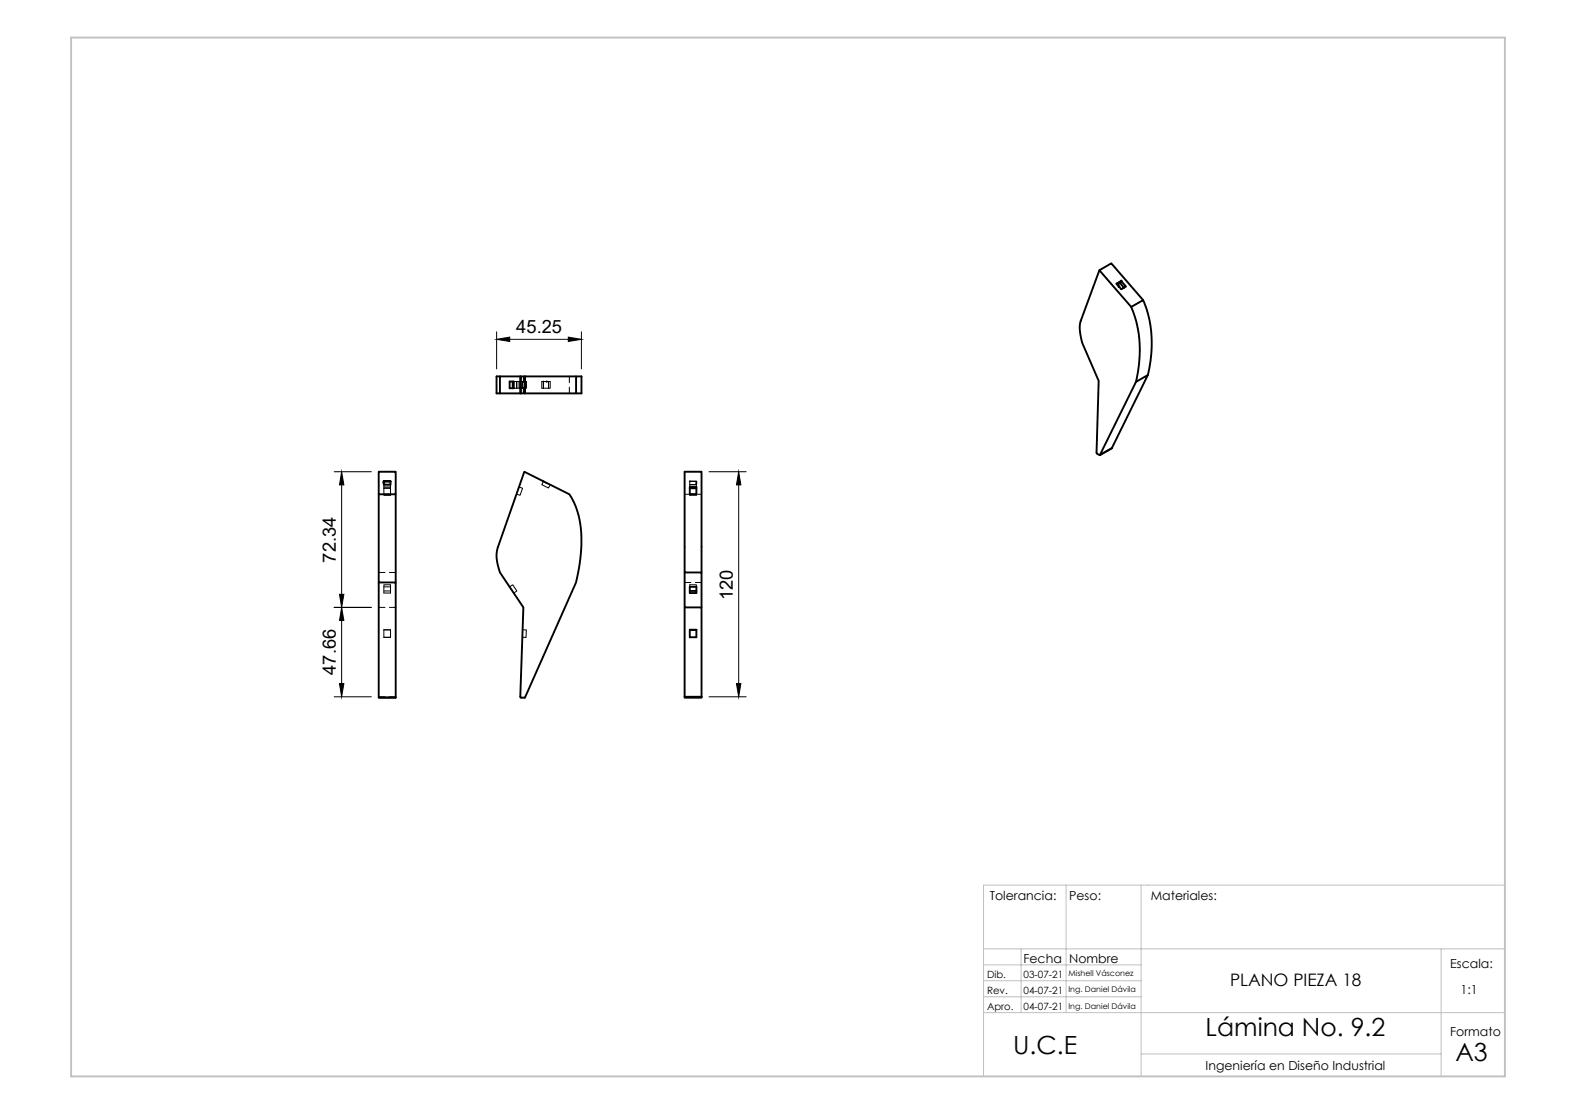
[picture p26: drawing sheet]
<svg xmlns="http://www.w3.org/2000/svg" width="420mm" height="297mm" viewBox="0 0 420 297" stroke-linecap="round" stroke-linejoin="round" font-family="sans-serif">
<defs><g id="words">
<g font-size="6.7">
<text x="270.1" y="281">U.C.E</text>
<text x="321.4" y="276.2">Lámina No. 9.2</text>
<text x="388" y="282.8">A3</text>
</g>
<g font-size="4.9">
<text x="137.6" y="88.9">45.25</text>
<text x="89.5" y="150" transform="rotate(-90 89.5 150)">72.34</text>
<text x="195.4" y="160" transform="rotate(-90 195.4 160)">120</text>
<text x="89.5" y="179.9" transform="rotate(-90 89.5 179.9)">47.66</text>
</g>
<text font-size="4.6" x="327.9" y="262.9">PLANO PIEZA 18</text>
<g font-size="3.3">
<text x="263.9" y="240">Tolerancia:</text>
<text x="285" y="240">Peso:</text>
<text x="306.8" y="240">Materiales:</text>
<text x="272.9" y="256.9">Fecha</text>
<text x="285" y="256.9">Nombre</text>
<text x="386.6" y="258.1">Escala:</text>
<text x="389.4" y="265.1">1:1</text>
<text x="386.6" y="276.2">Formato</text>
<text x="321.4" y="285.3">Ingeniería en Diseño Industrial</text>
</g>
<g font-size="2.7">
<text x="263.1" y="260.8">Dib.</text>
<text x="272.9" y="260.8">03-07-21</text>
<text x="263.1" y="265.1">Rev.</text>
<text x="263.1" y="269.3">Apro.</text>
<text x="272.9" y="265">04-07-21</text>
<text x="272.9" y="269.3">04-07-21</text>
</g>
<g font-size="2.1">
<text x="284.9" y="260.3">Mishell Vásconez</text>
<text x="284.9" y="264.6">Ing. Daniel Dávila</text>
<text x="284.9" y="268.9">Ing. Daniel Dávila</text>
</g>
</g></defs>
<!-- layer: Capa 1 -->
<path d="M262.2 236h139v51h-139zM284.2 236v34M304.2 236v51M262.2 253h139M262.2 257.3h42M272.2 253v17M384.2 253v34M262.2 270h139M262.2 261.5h42M262.2 265.8h42M304.2 281h80" fill="none" stroke="#c0c0c0" stroke-width=".27"/>
<path d="M19 10h382.2v277h-382.2z" fill="none" stroke="#c0c0c0" stroke-width=".5"/>
<g fill="none" stroke="#000" stroke-width=".27">
<path d="M132.4 88.5v9.9M132.4 90.5l3.5-.6v1.2zM135.9 90.5h15.6M151.5 89.9l3.5 .6-3.5 .6zM155 88.5v9.9M137 101.7h.8v1.8M137 103.5h.8M137.7 101.7v1.8M137.8 103.5h1.5M137.8 101.7h.8M138.4 101.7v1.8M139.3 101.7h-.7v1.8"/>
<path d="M139.3 101.7v1.8M139.5 100.4v1.6M139.5 103.2v1.7M139.8 100.4v1.6M139.8 103.2v1.7M140.3 103.5v-1.8h-1v1.8M140.3 101.7v1.8h-1M144.4 101.7h2.3v1.8h-2.3zM144.8 101.7h1M144.9 103.5v-1.8v1.8M144.9 101.7v1.8M146.2 101.7v1.8"/>
<path d="M151.8 100.4v1.6M151.8 103.2v1.7M89.1 125.8h9.9M91.1 129.3v29.2M91.1 125.8l.6 3.5h-1.2zM102.3 130.1v-.9h1.8v.9M102.3 131.7h1.8M102.3 128.8v.1M102.3 130.1l1.8 .1M102.3 128.3h1.8M102.3 130.1h1.8M102.3 129.9h1.8"/>
<path d="M104.1 130.1v2h-1.8v-1.9M138.4 129.9l.9 .3-.7 1.9-.9-.4M145.8 128.8l-.9-.5-.5 .9 1.8 .9 .5-.9M182.5 131.8h1.7M183.9 129.9v-1.6h1.8v1.6M183.9 129.2h1.8M183.9 131.7v.4h1.8v-.4M183.9 130.1h1.8M185.4 131.8h1.6M185.7 128.3h-1.8h1.8v.6M189 125.8h9.9M196.9 129.3v53"/>
<path d="M196.9 125.8l.6 3.5h-1.2zM90.5 158.5h1.2l-.6 3.5zM101 152.6h1.6M102.3 157.6h1.8M102.3 155.9h1.8v2.2h-1.8zM102.3 156.5h1.8M103.8 152.6h1.7M135.8 156.5l.9-.6 1.1 1.7-.8 .5M182.5 155.3h1.7M183.9 156.5v-.6h1.8v.6M185.4 155.3h1.6M89.1 162h9.9"/>
<path d="M91.1 165.5v16.8M91.1 162l.6 3.5h-1.2zM101 162h1.6M102.3 167.9h1.8v2.1h-1.8zM102.3 169.9h1.8M103.8 162h1.7M139.3 167.9l1 .1v2l-1-.1M183.9 169.9h1.8M89.1 185.8h9.9M90.5 182.3h1.2l-.6 3.5zM101 185.8h1.6M103.8 185.8h1.7"/>
<path d="M182.5 186h1.7M185.4 186h1.6M189 185.8h9.9M196.3 182.3h1.2l-.6 3.5z"/>
<circle cx="298.3" cy="76.4" r=".24"/>
<circle cx="298.9" cy="74.9" r=".24"/>
<circle cx="144.8" cy="101.7" r=".11"/>
<circle cx="145.8" cy="101.7" r=".11"/>
<circle cx="102.3" cy="128.8" r=".24"/>
<circle cx="102.3" cy="128.4" r=".24"/>
<circle cx="102.3" cy="128.3" r=".11"/>
<circle cx="102.3" cy="128.9" r=".11"/>
<circle cx="144.9" cy="128.3" r=".11"/>
<circle cx="183.9" cy="128.3" r=".11"/>
<circle cx="185.7" cy="128.4" r=".11"/>
<circle cx="185.7" cy="128.8" r=".11"/>
<circle cx="185.7" cy="128.9" r=".11"/>
</g>
<g fill="#000">
<path d="M132.4 90.5l3.5-.6v1.2zM151.5 89.9l3.5 .6-3.5 .6zM91.1 125.8l.6 3.5h-1.2zM196.9 125.8l.6 3.5h-1.2zM90.5 158.5h1.2l-.6 3.5zM91.1 162l.6 3.5h-1.2zM90.5 182.3h1.2l-.6 3.5zM196.3 182.3h1.2l-.6 3.5z"/>
<circle cx="298.3" cy="76.4" r=".24"/>
<circle cx="298.9" cy="74.9" r=".24"/>
<circle cx="144.8" cy="101.7" r=".11"/>
<circle cx="145.8" cy="101.7" r=".11"/>
<circle cx="102.3" cy="128.8" r=".24"/>
<circle cx="102.3" cy="128.4" r=".24"/>
<circle cx="102.3" cy="128.9" r=".11"/>
<circle cx="102.3" cy="128.3" r=".11"/>
<circle cx="144.9" cy="128.3" r=".11"/>
<circle cx="183.9" cy="128.3" r=".11"/>
<circle cx="185.7" cy="128.9" r=".11"/>
<circle cx="185.7" cy="128.4" r=".11"/>
<circle cx="185.7" cy="128.8" r=".11"/>
</g>
<g fill="none" stroke="#000" stroke-width=".51">
<path d="M293.1 72.1l8.5 9.7 3.2-1.8 .1 .3 1.5 4.8 .6 5-.1 5.1-.9 4.8M298.6 75.5l-.7 .4M298.9 74.9l-1.2 .8 1.2 1.4 1.3-.7-1.3-1.5-.3 .6 1.1 1.2M301.6 81.8l1.5 4.8 .7 5.1-.1 5-.8 5.1 3.1-1.8-9.6 19.5M304.8 80l-8.5-9.8-3.2 1.9-5 13.6-.2 2.2 .6 3.5 4.4 10.2-.4 19.3M133.3 100.4h-.9v4.5h.9v-4.5h5.4M133.3 104.9h5.4M135.9 101.7h1.1v1.8h-1.1zM136.7 101.7v1.8M138.9 100.4h-.2v4.5M139.9 100.4h-1v4.5h-.2M140 104.9h13.6v-4.5h1.4v4.5h-1.4"/>
<path d="M140 100.4l-.1 4.5h-1M153.6 100.4h-13.6l-.1 4.5M296.4 119.5l-3.2 1.8M296.4 119.5h.1M302.9 101.8l-9.7 19.5 3.2-1.8M101 131.8v23.5h4.5v30.7M101 125.8h4.5v6h-4.5zM104.1 128.3h-1.8h1.8M104.1 128.3v.9h-1.8v-.9v.5M105.5 131.8v23.5M183.9 129.9h1.8v1.8h-1.8zM183.9 130.2h1.8"/>
<path d="M292.4 121l.8 .4M293.2 121.3h.1M101 155.3v30.7h4.5h-4.5M182.5 152.6v9.4h4.5v23.8M183.9 157.6h1.8M183.9 156.5h1.8v1.6h-1.8zM187 152.6v-26.8h-4.5v26.8h4.5v9.4M182.5 162v23.8M183.9 167.9h1.8v2h-1.8zM138.7 185.8l.2 .2h1.1l13.6-30.7 .7-3.6 .6-4.9 .1-4.2-.5-4a18.3 18.3 0 0 0-2.7-6.8l-12-6-7.1 20.3-.3 2.7 .9 3.8 6.2 9.4-.8 23.8M182.5 185.8h4.5v.2h-4.5z"/>
</g>
<use href="#words"/>
</svg>
